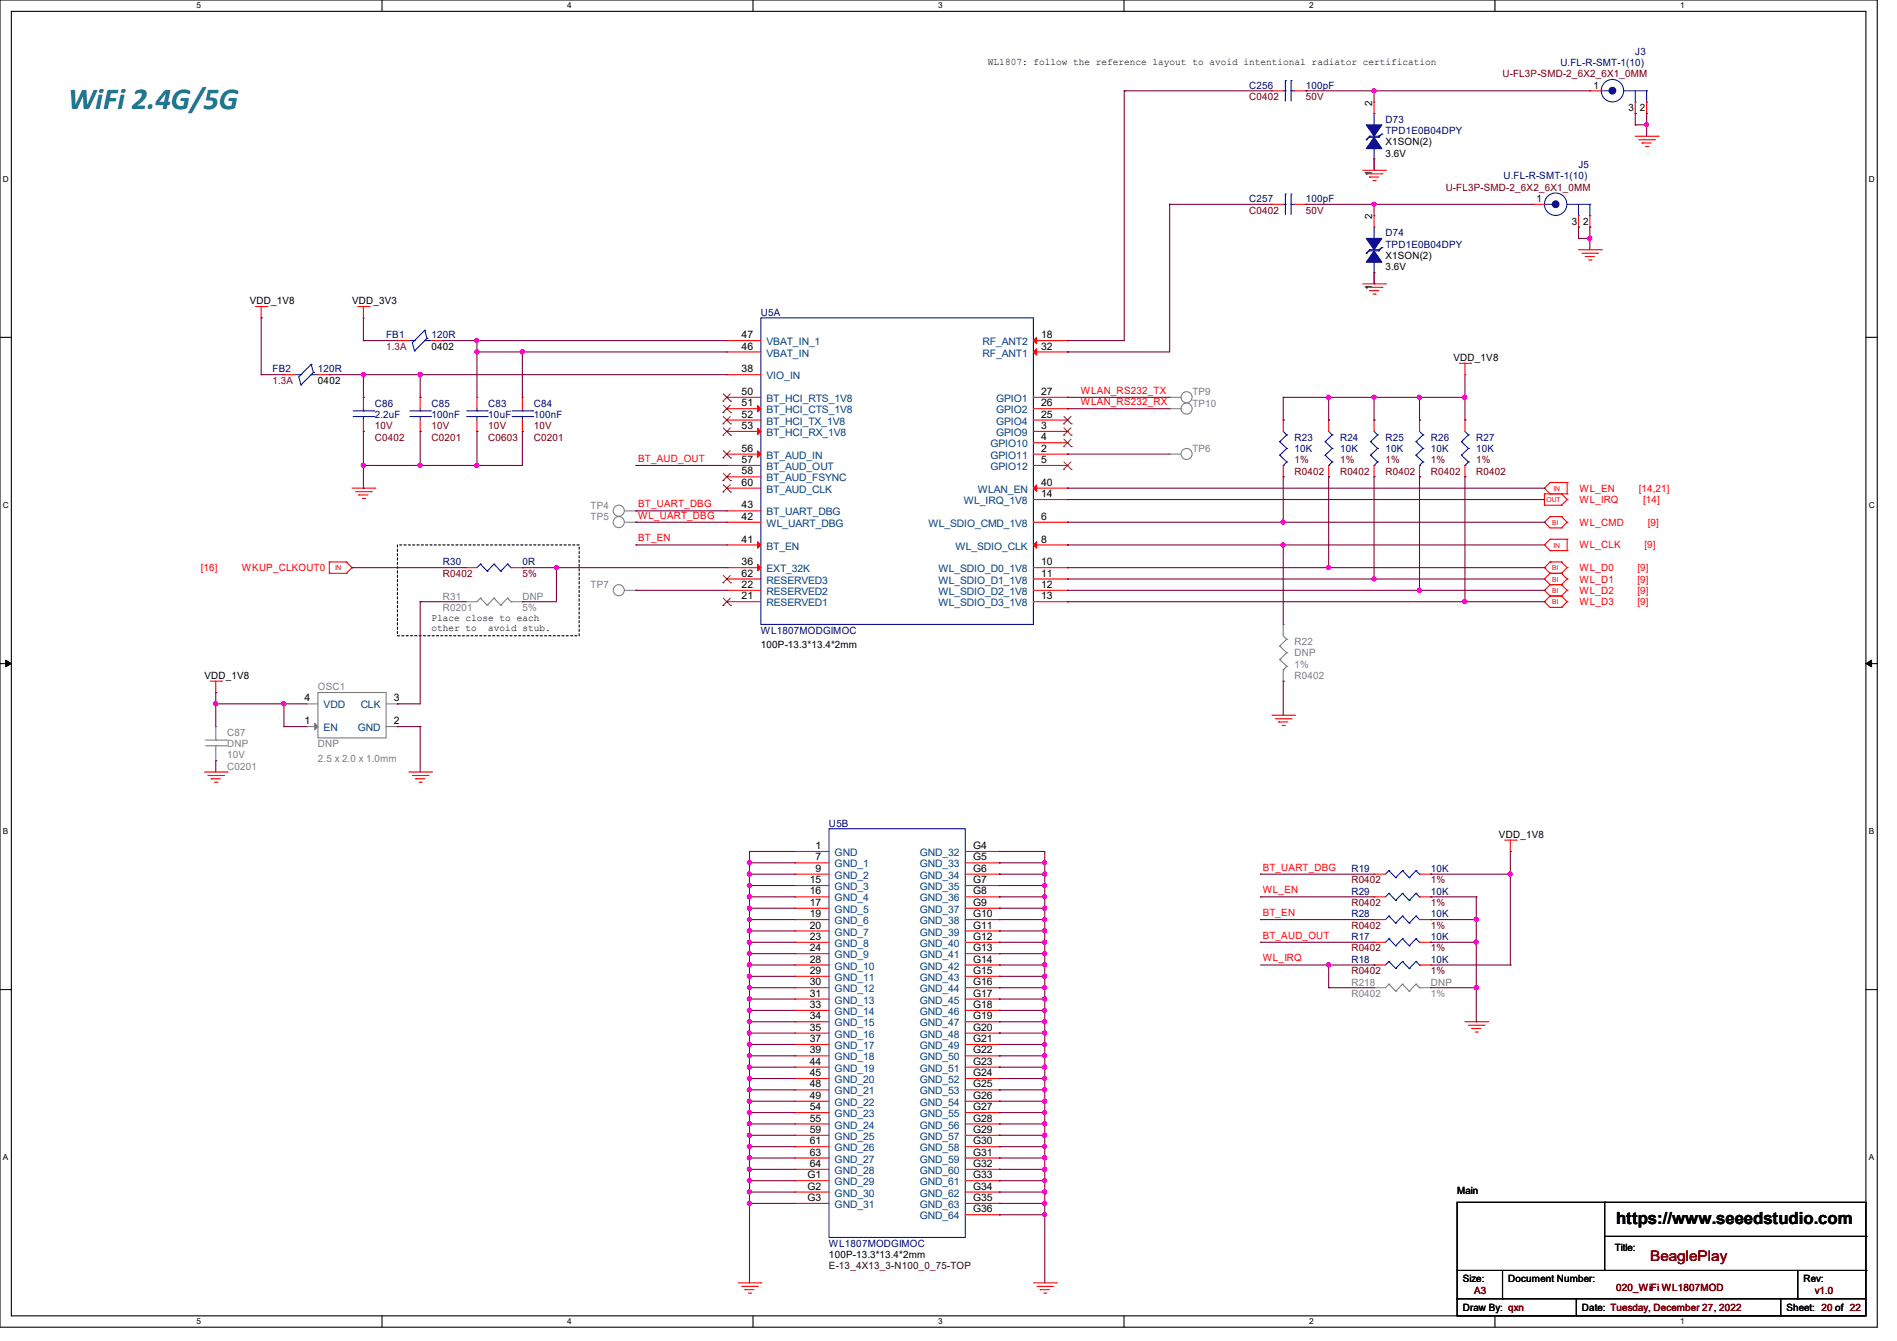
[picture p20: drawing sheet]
<svg xmlns="http://www.w3.org/2000/svg" width="297mm" height="210mm" viewBox="0 0 297 210" stroke-linecap="round" stroke-linejoin="round" font-family="sans-serif">
<defs><g id="words">
<text font-size="4.8" fill="#008080" x="10.7" y="17">WiFi 2.4G/5G</text>
<text font-size="2.6" x="253" y="191.8">https://www.seeedstudio.com</text>
<text font-size="2.3" fill="#800000" x="258.4" y="197.5">BeaglePlay</text>
<g font-size="1.6">
<text x="154.7" y="10.1">WL1807: follow the reference layout to avoid intentional radiator certification</text>
<text x="214.8" y="16.6" transform="rotate(-90 214.8 16.6)">2</text>
<text x="249.5" y="13.9">1</text>
<text x="255" y="17.4">3</text>
<text x="256.8" y="17.4">2</text>
<text x="216.9" y="22.8">X1SON(2)</text>
<text x="214.8" y="27.6" transform="rotate(-90 214.8 27.6)">1</text>
<text x="216.9" y="24.6">3.6V</text>
<text x="214.8" y="34.3" transform="rotate(-90 214.8 34.3)">2</text>
<text x="240.6" y="31.7">1</text>
<text x="246.1" y="35.2">3</text>
<text x="247.9" y="35.2">2</text>
<text x="216.9" y="40.6">X1SON(2)</text>
<text x="39.1" y="47.7">VDD_1V8</text>
<text x="55.1" y="47.7">VDD_3V3</text>
<text x="214.8" y="45.3" transform="rotate(-90 214.8 45.3)">1</text>
<text x="216.9" y="42.3">3.6V</text>
<text x="116.1" y="53">47</text>
<text x="163" y="53">18</text>
<text x="67.6" y="54.8">0402</text>
<text x="116.1" y="58.3">38</text>
<text x="116.1" y="54.7">46</text>
<text x="163" y="54.7">32</text>
<text x="227.6" y="56.6">VDD_1V8</text>
<text x="49.8" y="60.1">0402</text>
<text x="116.1" y="61.8">50</text>
<text x="116.1" y="63.6">51</text>
<text x="116.1" y="65.4">52</text>
<text x="163" y="65.4">25</text>
<text x="163" y="63.6">26</text>
<text x="163" y="61.8">27</text>
<text x="116.1" y="67.2">53</text>
<text x="116.1" y="70.7">56</text>
<text x="163" y="70.7">2</text>
<text x="163" y="67.2">3</text>
<text x="163" y="69">4</text>
<text x="116.1" y="72.5">57</text>
<text x="116.1" y="74.3">58</text>
<text x="116.1" y="76.1">60</text>
<text x="163" y="72.5">5</text>
<text x="163" y="77.9">14</text>
<text x="163" y="76.1">40</text>
<text x="116.1" y="81.4">42</text>
<text x="116.1" y="79.6">43</text>
<text x="163" y="81.4">6</text>
<text x="116.1" y="88.5">36</text>
<text x="116.1" y="85">41</text>
<text x="163" y="85">8</text>
<text x="163" y="88.5">10</text>
<text x="116.1" y="93.9">21</text>
<text x="116.1" y="92.1">22</text>
<text x="116.1" y="90.3">62</text>
<text x="163" y="90.3">11</text>
<text x="163" y="92.1">12</text>
<text x="163" y="93.9">13</text>
<text x="67.6" y="97.2">Place close to each</text>
<text x="67.6" y="98.8">other to</text>
<text x="76.5" y="98.8">avoid stub.</text>
<text x="119.1" y="101.6">100P-13.3*13.4*2mm</text>
<text x="32" y="106.3">VDD_1V8</text>
<text x="47.7" y="109.9">4</text>
<text x="47.7" y="113.4">1</text>
<text x="61.7" y="113.4">2</text>
<text x="61.7" y="109.9">3</text>
<text x="234.7" y="131.2">VDD_1V8</text>
<text x="127.7" y="133">1</text>
<text x="127.7" y="134.7">7</text>
<text x="127.7" y="136.5">9</text>
<text x="152.4" y="133">G4</text>
<text x="152.4" y="134.7">G5</text>
<text x="152.4" y="136.5">G6</text>
<text x="126.8" y="138.3">15</text>
<text x="126.8" y="140.1">16</text>
<text x="126.8" y="141.9">17</text>
<text x="126.8" y="143.6">19</text>
<text x="152.4" y="138.3">G7</text>
<text x="152.4" y="140.1">G8</text>
<text x="152.4" y="141.9">G9</text>
<text x="152.4" y="143.6">G10</text>
<text x="126.8" y="145.4">20</text>
<text x="126.8" y="147.2">23</text>
<text x="126.8" y="149">24</text>
<text x="152.4" y="145.4">G11</text>
<text x="152.4" y="147.2">G12</text>
<text x="152.4" y="149">G13</text>
<text x="126.8" y="150.8">28</text>
<text x="126.8" y="152.5">29</text>
<text x="126.8" y="154.3">30</text>
<text x="152.4" y="150.8">G14</text>
<text x="152.4" y="152.5">G15</text>
<text x="152.4" y="154.3">G16</text>
<text x="126.8" y="156.1">31</text>
<text x="126.8" y="157.9">33</text>
<text x="126.8" y="159.6">34</text>
<text x="126.8" y="161.4">35</text>
<text x="152.4" y="156.1">G17</text>
<text x="152.4" y="157.9">G18</text>
<text x="152.4" y="159.6">G19</text>
<text x="152.4" y="161.4">G20</text>
<text x="126.8" y="163.2">37</text>
<text x="126.8" y="165">39</text>
<text x="126.8" y="166.8">44</text>
<text x="152.4" y="163.2">G21</text>
<text x="152.4" y="165">G22</text>
<text x="152.4" y="166.8">G23</text>
<text x="126.8" y="168.5">45</text>
<text x="126.8" y="170.3">48</text>
<text x="126.8" y="172.1">49</text>
<text x="126.8" y="173.9">54</text>
<text x="152.4" y="168.5">G24</text>
<text x="152.4" y="170.3">G25</text>
<text x="152.4" y="172.1">G26</text>
<text x="152.4" y="173.9">G27</text>
<text x="126.8" y="175.6">55</text>
<text x="126.8" y="177.4">59</text>
<text x="126.8" y="179.2">61</text>
<text x="152.4" y="175.6">G28</text>
<text x="152.4" y="177.4">G29</text>
<text x="152.4" y="179.2">G30</text>
<text x="126.4" y="184.5">G1</text>
<text x="126.8" y="181">63</text>
<text x="126.8" y="182.8">64</text>
<text x="152.4" y="181">G31</text>
<text x="152.4" y="182.8">G32</text>
<text x="152.4" y="184.5">G33</text>
<text x="126.4" y="186.3">G2</text>
<text x="126.4" y="188.1">G3</text>
<text x="152.4" y="186.3">G34</text>
<text x="152.4" y="188.1">G35</text>
<text x="152.4" y="189.9">G36</text>
<text x="228.1" y="187.1">Main</text>
<text x="129.8" y="197">100P-13.3*13.4*2mm</text>
<text x="252.8" y="196">Title:</text>
<text x="229" y="200.7">Size:</text>
<text x="236.1" y="200.7">Document Number:</text>
<text x="282.4" y="200.7">Rev:</text>
<text x="229" y="205.4">Draw By: qxn</text>
<text x="247.7" y="205.4">Date: Tuesday, December 27, 2022</text>
<text x="279.7" y="205.4">Sheet: 20 of 22</text>
</g>
<g font-size="1.6" fill="#000080">
<text x="244.3" y="10.3">U.FL-R-SMT-1(10)</text>
<text x="256" y="8.6">J3</text>
<text x="195.6" y="13.9">C256</text>
<text x="204.5" y="13.9">100pF</text>
<text x="216.9" y="19.2">D73</text>
<text x="216.9" y="21">TPD1E0B04DPY</text>
<text x="235.4" y="28.1">U.FL-R-SMT-1(10)</text>
<text x="247.1" y="26.3">J5</text>
<text x="195.6" y="31.7">C257</text>
<text x="204.5" y="31.7">100pF</text>
<text x="216.9" y="37">D74</text>
<text x="216.9" y="38.8">TPD1E0B04DPY</text>
<text x="60.5" y="53">FB1</text>
<text x="67.6" y="53">120R</text>
<text x="119.1" y="49.4">U5A</text>
<text x="42.7" y="58.3">FB2</text>
<text x="49.8" y="58.3">120R</text>
<text x="58.7" y="63.7">C86</text>
<text x="58.7" y="65.4">2.2uF</text>
<text x="67.6" y="63.7">C85</text>
<text x="67.6" y="65.4">100nF</text>
<text x="76.5" y="63.7">C83</text>
<text x="76.5" y="65.4">10uF</text>
<text x="83.6" y="63.7">C84</text>
<text x="83.6" y="65.4">100nF</text>
<text x="202.7" y="69">R23</text>
<text x="202.7" y="70.8">10K</text>
<text x="209.8" y="69">R24</text>
<text x="209.8" y="70.8">10K</text>
<text x="216.9" y="69">R25</text>
<text x="216.9" y="70.8">10K</text>
<text x="224" y="69">R26</text>
<text x="224" y="70.8">10K</text>
<text x="231.1" y="69">R27</text>
<text x="231.1" y="70.8">10K</text>
<text x="69.3" y="88.6">R30</text>
<text x="81.8" y="88.6">0R</text>
<text x="119.1" y="99.2">WL1807MODGIMOC</text>
<text x="129.8" y="129.5">U5B</text>
<text x="211.6" y="136.6">R19</text>
<text x="224" y="136.6">10K</text>
<text x="211.6" y="143.7">R28</text>
<text x="211.6" y="140.1">R29</text>
<text x="224" y="143.7">10K</text>
<text x="224" y="140.1">10K</text>
<text x="211.6" y="147.2">R17</text>
<text x="224" y="147.2">10K</text>
<text x="211.6" y="150.8">R18</text>
<text x="224" y="150.8">10K</text>
<text x="129.8" y="195.2">WL1807MODGIMOC</text>
</g>
<g font-size="1.6" fill="#800000">
<text x="195.6" y="15.7">C0402</text>
<text x="204.5" y="15.7">50V</text>
<text x="235.2" y="12.1">U-FL3P-SMD-2_6X2_6X1_0MM</text>
<text x="226.4" y="29.9">U-FL3P-SMD-2_6X2_6X1_0MM</text>
<text x="195.6" y="33.4">C0402</text>
<text x="204.5" y="33.4">50V</text>
<text x="58.7" y="69">C0402</text>
<text x="58.7" y="67.2">10V</text>
<text x="67.6" y="69">C0201</text>
<text x="67.6" y="67.2">10V</text>
<text x="76.5" y="69">C0603</text>
<text x="76.5" y="67.2">10V</text>
<text x="83.6" y="69">C0201</text>
<text x="83.6" y="67.2">10V</text>
<text x="202.7" y="72.6">1%</text>
<text x="202.7" y="74.3">R0402</text>
<text x="209.8" y="72.6">1%</text>
<text x="209.8" y="74.3">R0402</text>
<text x="216.9" y="72.6">1%</text>
<text x="216.9" y="74.3">R0402</text>
<text x="224" y="72.6">1%</text>
<text x="224" y="74.3">R0402</text>
<text x="231.1" y="72.6">1%</text>
<text x="231.1" y="74.3">R0402</text>
<text x="69.3" y="90.3">R0402</text>
<text x="81.8" y="90.3">5%</text>
<text x="211.6" y="138.3">R0402</text>
<text x="211.6" y="141.9">R0402</text>
<text x="224" y="138.3">1%</text>
<text x="224" y="141.9">1%</text>
<text x="211.6" y="149">R0402</text>
<text x="211.6" y="145.5">R0402</text>
<text x="224" y="149">1%</text>
<text x="224" y="145.5">1%</text>
<text x="211.6" y="152.6">R0402</text>
<text x="224" y="152.6">1%</text>
<text x="230.8" y="202.7">A3</text>
<text x="253" y="202.2">020_WiFi WL1807MOD</text>
<text x="284.1" y="202.7">v1.0</text>
</g>
<g font-size="1.6" fill="#800040">
<text x="60.5" y="54.8">1.3A</text>
<text x="42.7" y="60.1">1.3A</text>
</g>
<g font-size="1.6" fill="#004080">
<text x="120" y="59.4">VIO_IN</text>
<text x="120" y="55.8">VBAT_IN</text>
<text x="120" y="54.1">VBAT_IN_1</text>
<text x="153.8" y="54.1">RF_ANT2</text>
<text x="153.8" y="55.8">RF_ANT1</text>
<text x="120" y="63">BT_HCI_RTS_1V8</text>
<text x="120" y="64.7">BT_HCI_CTS_1V8</text>
<text x="156" y="64.7">GPIO2</text>
<text x="156" y="63">GPIO1</text>
<text x="120" y="66.5">BT_HCI_TX_1V8</text>
<text x="120" y="68.3">BT_HCI_RX_1V8</text>
<text x="120" y="71.8">BT_AUD_IN</text>
<text x="155.1" y="71.8">GPIO11</text>
<text x="155.1" y="70.1">GPIO10</text>
<text x="156" y="68.3">GPIO9</text>
<text x="156" y="66.5">GPIO4</text>
<text x="120" y="73.6">BT_AUD_OUT</text>
<text x="120" y="75.4">BT_AUD_FSYNC</text>
<text x="120" y="77.2">BT_AUD_CLK</text>
<text x="153.1" y="77.2">WLAN_EN</text>
<text x="155.1" y="73.6">GPIO12</text>
<text x="120" y="82.5">WL_UART_DBG</text>
<text x="120" y="80.7">BT_UART_DBG</text>
<text x="145.4" y="82.5">WL_SDIO_CMD_1V8</text>
<text x="150.9" y="79">WL_IRQ_1V8</text>
<text x="120" y="89.6">EXT_32K</text>
<text x="120" y="86.1">BT_EN</text>
<text x="146.9" y="89.6">WL_SDIO_D0_1V8</text>
<text x="149.6" y="86.1">WL_SDIO_CLK</text>
<text x="120" y="95">RESERVED1</text>
<text x="120" y="93.2">RESERVED2</text>
<text x="120" y="91.4">RESERVED3</text>
<text x="146.9" y="91.4">WL_SDIO_D1_1V8</text>
<text x="146.9" y="93.2">WL_SDIO_D2_1V8</text>
<text x="146.9" y="95">WL_SDIO_D3_1V8</text>
<text x="50.7" y="111">VDD</text>
<text x="56.5" y="111">CLK</text>
<text x="50.7" y="114.5">EN</text>
<text x="56" y="114.5">GND</text>
<text x="130.7" y="134.1">GND</text>
<text x="130.7" y="135.8">GND_1</text>
<text x="130.7" y="137.6">GND_2</text>
<text x="144" y="134.1">GND_32</text>
<text x="144" y="135.8">GND_33</text>
<text x="144" y="137.6">GND_34</text>
<text x="130.7" y="139.4">GND_3</text>
<text x="130.7" y="141.2">GND_4</text>
<text x="130.7" y="143">GND_5</text>
<text x="144" y="139.4">GND_35</text>
<text x="144" y="141.2">GND_36</text>
<text x="144" y="143">GND_37</text>
<text x="130.7" y="144.7">GND_6</text>
<text x="130.7" y="146.5">GND_7</text>
<text x="130.7" y="148.3">GND_8</text>
<text x="144" y="144.7">GND_38</text>
<text x="144" y="146.5">GND_39</text>
<text x="144" y="148.3">GND_40</text>
<text x="130.7" y="150.1">GND_9</text>
<text x="130.7" y="151.9">GND_10</text>
<text x="130.7" y="153.6">GND_11</text>
<text x="130.7" y="155.4">GND_12</text>
<text x="144" y="150.1">GND_41</text>
<text x="144" y="151.9">GND_42</text>
<text x="144" y="153.6">GND_43</text>
<text x="144" y="155.4">GND_44</text>
<text x="130.7" y="157.2">GND_13</text>
<text x="130.7" y="159">GND_14</text>
<text x="130.7" y="160.7">GND_15</text>
<text x="144" y="157.2">GND_45</text>
<text x="144" y="159">GND_46</text>
<text x="144" y="160.7">GND_47</text>
<text x="130.7" y="162.5">GND_16</text>
<text x="130.7" y="164.3">GND_17</text>
<text x="130.7" y="166.1">GND_18</text>
<text x="130.7" y="167.9">GND_19</text>
<text x="144" y="162.5">GND_48</text>
<text x="144" y="164.3">GND_49</text>
<text x="144" y="166.1">GND_50</text>
<text x="144" y="167.9">GND_51</text>
<text x="130.7" y="169.6">GND_20</text>
<text x="130.7" y="171.4">GND_21</text>
<text x="130.7" y="173.2">GND_22</text>
<text x="144" y="169.6">GND_52</text>
<text x="144" y="171.4">GND_53</text>
<text x="144" y="173.2">GND_54</text>
<text x="130.7" y="175">GND_23</text>
<text x="130.7" y="176.7">GND_24</text>
<text x="130.7" y="178.5">GND_25</text>
<text x="144" y="175">GND_55</text>
<text x="144" y="176.7">GND_56</text>
<text x="144" y="178.5">GND_57</text>
<text x="130.7" y="180.3">GND_26</text>
<text x="130.7" y="182.1">GND_27</text>
<text x="130.7" y="183.9">GND_28</text>
<text x="130.7" y="185.6">GND_29</text>
<text x="144" y="180.3">GND_58</text>
<text x="144" y="182.1">GND_59</text>
<text x="144" y="183.9">GND_60</text>
<text x="144" y="185.6">GND_61</text>
<text x="130.7" y="187.4">GND_30</text>
<text x="130.7" y="189.2">GND_31</text>
<text x="144" y="187.4">GND_62</text>
<text x="144" y="189.2">GND_63</text>
<text x="144" y="191">GND_64</text>
</g>
<g font-size="1.6" fill="#f00">
<text x="169.2" y="61.7">WLAN_RS232_TX</text>
<text x="169.2" y="63.5">WLAN_RS232_RX</text>
<text x="99.9" y="72.3">BT_AUD_OUT</text>
<text x="247.3" y="77">WL_EN</text>
<text x="256.6" y="77">[14,21]</text>
<text x="99.9" y="79.5">BT_UART_DBG</text>
<text x="99.9" y="81.2">WL_UART_DBG</text>
<text x="247.3" y="78.8">WL_IRQ</text>
<text x="247.3" y="82.3">WL_CMD</text>
<text x="257.3" y="78.8">[14]</text>
<text x="258" y="82.3">[9]</text>
<text x="31.5" y="89.4">[16]</text>
<text x="37.9" y="89.4">WKUP_CLKOUT0</text>
<text x="99.9" y="84.8">BT_EN</text>
<text x="247.3" y="85.9">WL_CLK</text>
<text x="247.3" y="89.4">WL_D0</text>
<text x="256.4" y="89.4">[9]</text>
<text x="257.5" y="85.9">[9]</text>
<text x="247.3" y="91.2">WL_D1</text>
<text x="247.3" y="93">WL_D2</text>
<text x="247.3" y="94.8">WL_D3</text>
<text x="256.4" y="91.2">[9]</text>
<text x="256.4" y="93">[9]</text>
<text x="256.4" y="94.8">[9]</text>
<text x="197.7" y="136.4">BT_UART_DBG</text>
<text x="197.7" y="143.5">BT_EN</text>
<text x="197.7" y="139.9">WL_EN</text>
<text x="197.7" y="147">BT_AUD_OUT</text>
<text x="197.7" y="150.6">WL_IRQ</text>
</g>
<g font-size="1.6" fill="#808080">
<text x="186.7" y="61.9">TP9</text>
<text x="186.7" y="63.7">TP10</text>
<text x="186.7" y="70.8">TP6</text>
<text x="92.5" y="81.4">TP5</text>
<text x="92.5" y="79.7">TP4</text>
<text x="69.3" y="93.9">R31</text>
<text x="69.3" y="95.7">R0201</text>
<text x="81.8" y="93.9">DNP</text>
<text x="81.8" y="95.7">5%</text>
<text x="92.5" y="92.1">TP7</text>
<text x="202.7" y="101">R22</text>
<text x="202.7" y="102.8">DNP</text>
<text x="202.7" y="104.6">1%</text>
<text x="202.7" y="106.3">R0402</text>
<text x="49.8" y="108.1">OSC1</text>
<text x="35.6" y="115.2">C87</text>
<text x="35.6" y="117">DNP</text>
<text x="35.6" y="118.8">10V</text>
<text x="49.8" y="117">DNP</text>
<text x="49.8" y="119.3">2.5 x 2.0 x 1.0mm</text>
<text x="35.6" y="120.6">C0201</text>
<text x="211.6" y="154.3">R218</text>
<text x="224" y="154.3">DNP</text>
<text x="211.6" y="156.1">R0402</text>
<text x="224" y="156.1">1%</text>
</g>
<text font-size="1.6" fill="#400000" x="129.8" y="198.8">E-13_4X13_3-N100_0_75-TOP</text>
<g font-size="1.3">
<text x="30.8" y="1.3">5</text>
<text x="88.8" y="1.3">4</text>
<text x="146.9" y="1.3">3</text>
<text x="205" y="1.3">2</text>
<text x="263.1" y="1.3">1</text>
<text x=".5" y="28.4">D</text>
<text x="292.6" y="28.4">D</text>
<text x=".5" y="79.5">C</text>
<text x="292.6" y="79.5">C</text>
<text x=".5" y="130.6">B</text>
<text x="292.6" y="130.6">B</text>
<text x=".5" y="181.7">A</text>
<text x="292.6" y="181.7">A</text>
<text x="30.8" y="207.4">5</text>
<text x="88.8" y="207.4">4</text>
<text x="146.9" y="207.4">3</text>
<text x="205" y="207.4">2</text>
<text x="263.1" y="207.4">1</text>
</g>
<g font-size="1.1" fill="#f00">
<text x="243.2" y="76.9">IN</text>
<text x="242.1" y="78.7">OUT</text>
<text x="243" y="82.2">BI</text>
<text x="52.5" y="89.3">IN</text>
<text x="243" y="89.3">BI</text>
<text x="243.2" y="85.8">IN</text>
<text x="243" y="91.1">BI</text>
<text x="243" y="92.9">BI</text>
<text x="243" y="94.7">BI</text>
</g>
</g></defs>
<path d="M0 0h293.9v207.9h-293.9zM1.8 1.8h290.3v204.3h-290.3z" fill="none" stroke="#000" stroke-width=".17"/>
<g fill="#fff">
<path d="M30.8 .2h.7v1.4h-.7z"/>
<path d="M30.8 206.2h.7v1.4h-.7z"/>
</g>
<path d="M59.8 0v1.8M59.8 206.1v1.8" fill="none" stroke="#000" stroke-width=".17"/>
<g fill="#fff">
<path d="M88.8 .2h.7v1.4h-.7z"/>
<path d="M88.8 206.2h.7v1.4h-.7z"/>
</g>
<path d="M117.9 0v1.8M117.9 206.1v1.8" fill="none" stroke="#000" stroke-width=".17"/>
<g fill="#fff">
<path d="M146.9 .2h.7v1.4h-.7z"/>
<path d="M146.9 206.2h.7v1.4h-.7z"/>
</g>
<path d="M176 0v1.8M176 206.1v1.8" fill="none" stroke="#000" stroke-width=".17"/>
<g fill="#fff">
<path d="M205 .2h.7v1.4h-.7z"/>
<path d="M205 206.2h.7v1.4h-.7z"/>
</g>
<path d="M234.1 0v1.8M234.1 206.1v1.8" fill="none" stroke="#000" stroke-width=".17"/>
<g fill="#fff">
<path d="M263.1 .2h.6v1.4h-.6z"/>
<path d="M263.1 206.2h.6v1.4h-.6z"/>
<path d="M.5 27.3h.9v1.4h-.9z"/>
<path d="M292.6 27.3h.9v1.4h-.9z"/>
<path d="M.5 78.4h.9v1.4h-.9z"/>
<path d="M292.6 78.4h.9v1.4h-.9z"/>
</g>
<path d="M0 52.8h1.8M292.1 52.8h1.8" fill="none" stroke="#000" stroke-width=".17"/>
<g fill="#fff">
<path d="M.5 129.5h.8v1.4h-.8z"/>
<path d="M292.6 129.5h.8v1.4h-.8z"/>
</g>
<path d="M0 103.9h1.8M292.1 103.9h1.8" fill="none" stroke="#000" stroke-width=".17"/>
<path d="M.9 103.4l.9 .5-.9 .5zM292.1 103.9l.9-.5v1z" fill="#000" stroke="#000" stroke-width=".16"/>
<g fill="#fff">
<path d="M.5 180.5h.8v1.4h-.8z"/>
<path d="M292.6 180.5h.8v1.4h-.8z"/>
</g>
<g fill="none" stroke="#000" stroke-width=".17">
<path d="M0 155h1.8M292.1 155h1.8M228.1 188.3h64v17.8h-64zM228.1 199h64M235.2 199v4.4M251.2 188.3h.1M251.2 188.3v10.7M251.2 193.6h40.9M281.5 199v4.4M292.1 199h.1M292.1 193.6h.1M228.1 203.4h.1"/>
<path d="M228.1 203.4h64M235.2 203.4h.1M246.8 206.1h.1M246.8 203.4v2.7M278.8 206.1h.1M278.8 203.4v2.7M281.5 203.4h.1"/>
</g>
<path d="M62.2 85.3h28.5v14.3h-28.5z" fill="none" stroke="#000" stroke-width=".17" stroke-dasharray=".3 .3"/>
<g fill="none" stroke="#f00" stroke-width=".17">
<path d="M213.4 26.7h3.5M213.9 27.2h2.5M214.4 27.7h.1M214.4 27.7h1.5M215 28.3h.3M215.3 28.3h.1M216.4 27.2h.1M216.9 26.7h.1M247.1 39.1h3.6M247.7 39.7h2.4M250.1 39.7h.1M250.7 39.1h.1"/>
<path d="M256 21.3h3.6M256.6 21.9h2.4M257.1 22.4h.1M257.1 22.4h1.4M257.6 22.9h.4M258 22.9h.1M259 21.9h.1M259.6 21.3h.1M40 48h1.8M40.9 49.8h.1M40.9 48v1.8M41.8 48h.1"/>
<path d="M56 48h1.8M56.9 49.8h.1M56.9 48v1.8M57.8 48h.1M213.4 44.4h3.5M213.9 45h2.5M214.4 45.5h.1M214.4 45.5h1.5M215 46.1h.3M215.3 46.1h.1M216.4 45h.1M216.9 44.4h.1"/>
<path d="M228.5 56.9h1.8M229.4 58.7h.1M229.4 56.9v1.8M230.3 56.9h.1M248.2 40.2h.1M248.2 40.2h1.4M248.8 40.7h.3M249.1 40.7h.1M55.1 76.5h3.6M55.7 77h2.4M56.2 77.5h.1M56.2 77.5h1.4"/>
<path d="M56.7 78.1h.4M57.1 78.1h.1M58.1 77h.1M58.7 76.5h.1M241.8 77.3h.1M241.8 79.1h.1M241.8 76.5h.1M241.8 79.1h2.7M241.8 77.3h3.6M241.8 77.3v1.8M241.8 76.5l.9 .8M242.7 75.6h.1"/>
<path d="M242.7 77.3h.1M242.7 75.6l-.9 .9M242.7 75.6h2.7M244.5 77.3h.1M244.5 79.1h.1M244.5 77.3l.9 .9M245.4 78.2h.1M245.4 75.6h.1M245.4 77.3h.1M245.4 78.2l-.9 .9M245.4 75.6v1.7M51.6 88h.1"/>
<path d="M51.6 89.8h.1M51.6 88h2.6M51.6 89.8h2.6M51.6 88v1.8M54.2 88h.1M54.2 89.8h.1M54.2 88l.9 .9M55.1 88.9h.1M55.1 88.9l-.9 .9M241.8 85.3h.1M241.8 81.8h.1M241.8 88.9h.1"/>
<path d="M241.8 90.7h.1M241.8 92.5h.1M241.8 94.2h.1M241.8 85.3l.9 .9M241.8 81.8l.9 .9h1.8M241.8 88.9l.9 .9M241.8 90.7l.9 .9M241.8 92.5l.9 .8M241.8 94.2l.9 .9h1.8M242.7 84.5h.1M242.7 86.2h.1M242.7 80.9h.1"/>
<path d="M242.7 88h.1M242.7 89.8h.1M242.7 91.6h.1M242.7 93.3h.1M242.7 80.9l-.9 .9M242.7 84.5l-.9 .8M242.7 86.2h2.7M242.7 84.5h2.7M242.7 80.9h1.8M242.7 88h1.8M242.7 88l-.9 .9M242.7 91.6l-.9 .9"/>
<path d="M242.7 89.8h1.8M242.7 89.8l-.9 .9M242.7 93.3l-.9 .9M242.7 91.6h1.8M242.7 93.3h1.8M244.5 80.9h.1M244.5 82.7h.1M244.5 88h.1M244.5 89.8h.1M244.5 91.6h.1M244.5 93.3h.1M244.5 95.1h.1"/>
<path d="M244.5 88l.9 .9M244.5 80.9l.9 .9M244.5 91.6l.9 .9M244.5 89.8l.9 .9M244.5 93.3l.9 .9M245.4 84.5h.1M245.4 86.2h.1M245.4 81.8h.1M245.4 88.9h.1M245.4 90.7h.1M245.4 92.5h.1M245.4 94.2h.1"/>
<path d="M245.4 81.8l-.9 .9M245.4 84.5v1.7M245.4 88.9l-.9 .9M245.4 90.7l-.9 .9M245.4 92.5l-.9 .8M245.4 94.2l-.9 .9M32.9 106.7h1.8M33.8 108.5h.1M33.8 106.7v1.8M34.7 106.7h.1M199.1 112h3.6M199.7 112.6h2.4"/>
<path d="M200.2 113.1h.1M200.2 113.1h1.4M200.7 113.6h.4M201.1 113.6h.1M202.1 112.6h.1M202.7 112h.1M32 120.9h3.6M32.6 121.5h2.4M33.1 122h.1M33.1 122h1.4M33.6 122.5h.4M34 122.5h.1"/>
<path d="M35 121.5h.1M35.6 120.9h.1M64 120.9h3.6M64.6 121.5h2.4M65.1 122h.1M65.1 122h1.4M65.6 122.5h.4M66 122.5h.1M67 121.5h.1M67.6 120.9h.1M235.6 131.6h1.8M236.5 133.3h.1"/>
<path d="M236.5 131.6v1.7M237.4 131.6h.1M229.4 160h3.5M229.9 160.6h2.5M230.4 161.1h.1M230.4 161.1h1.5M231 161.6h.3M231.3 161.6h.1M232.4 160.6h.1M232.9 160h.1M115.6 200.9h3.5M116.1 201.5h2.5"/>
<path d="M116.6 202h.1M116.6 202h1.5M117.2 202.5h.3M117.5 202.5h.1M118.6 201.5h.1M119.1 200.9h.1M161.8 200.9h3.6M162.3 201.5h2.5M162.9 202h.1M162.9 202h1.4M163.4 202.5h.3M163.7 202.5h.1"/>
<path d="M164.8 201.5h.1M165.4 200.9h.1"/>
</g>
<g fill="none" stroke="#808080" stroke-width=".17">
<path d="M97.8 92.5h1.8M97.8 81.8h1.8M99.6 92.5h.1M99.6 81.8h.1M48 110.2h.1M48 110.2h1.8M49.8 108.5h10.7v7.1h-10.7z"/>
<circle cx="96.9" cy="92.4" r=".87"/>
<circle cx="96.9" cy="81.8" r=".87"/>
</g>
<path d="M49.3 113.3l.5 .5-.5 .5z" fill="#f00" stroke="#808080" stroke-width=".17"/>
<g fill="none" stroke="#808080" stroke-width=".17">
<path d="M183.1 62.2h.1M183.1 71.1h.1M183.1 64h.1M183.1 62.2h1.8M183.1 71.1h1.8M183.1 64h1.8M72.9 94.2h.1M75.2 93.7h.1M75.2 93.7l-.5 .5h-1.8M75.2 93.7l1.1 1.1M76.3 94.8h.1M77.3 93.7h.1"/>
<path d="M77.3 93.7l-1 1.1M77.3 93.7l1.1 1.1M78.4 94.8h.1M79.5 93.7h.1M79.5 93.7l-1.1 1.1M79.5 93.7l.5 .5M80 94.2h.1M80 94.2h1.8M81.8 94.2h.1M97.8 80h1.8M99.6 80h.1M200.9 97.8h.1"/>
<path d="M200.9 97.8v1.8l.6 .5M32.2 115.9h3.2M32.2 116.8h3.2M33.8 116.8h.1M33.8 115.9h.1M33.8 113.8h.1M33.8 119.1h.1M33.8 113.8v2.1M33.8 116.8v2.3M35.4 115.9h.1M35.4 116.8h.1M48 113.8h.1"/>
<path d="M48 113.8h1.8M60.5 113.8h1.7M60.5 110.2h1.7M62.2 113.8h.1M62.2 110.2h.1M200.4 101.2h.1M200.4 103.3h.1M200.4 101.2l1.1 1M200.4 103.3l1.1 1.1M200.9 104.9h.1M200.9 106.7h.1M200.9 104.9v1.8"/>
<path d="M201.5 100.1h.1M201.5 102.2h.1M201.5 104.4h.1M201.5 100.1l-1.1 1.1M201.5 102.2l-1.1 1.1M201.5 104.4l-.6 .5M215.1 154.7h.1M217.5 154.1h.1M217.5 154.1l-.6 .6h-1.8M217.5 154.1l1 1.1M218.5 155.2h.1M219.6 154.1h.1"/>
<path d="M219.6 154.1l-1.1 1.1M219.6 154.1l1 1.1M220.6 155.2h.1M221.7 154.1h.1M221.7 154.1l-1.1 1.1M221.7 154.1l.5 .6M222.2 154.7h.1M222.2 154.7h1.8M224 154.7h.1"/>
<circle cx="96.9" cy="80" r=".87"/>
<circle cx="185.8" cy="62.2" r=".87"/>
<circle cx="185.8" cy="64" r=".87"/>
<circle cx="185.8" cy="71.1" r=".87"/>
</g>
<g fill="none" stroke="#00f" stroke-width=".17">
<path d="M200.9 14.2h.4M201.3 12.6h.1M201.3 14.2h.1M201.3 12.6v3.2M202.1 14.2h.1M202.1 12.6h.1M202.1 14.2h.6M202.1 12.6v3.2M215.1 17.8h.1M215.1 17.8v1.8M250.7 14.2h1.2M251.9 14.2h.1"/>
<path d="M254.3 14.2h3.5M256 16h.1M256 14.2v1.8M257.8 14.2h.1M257.8 16h.1M257.8 14.2v1.8M200.9 32h.4M201.3 30.4h.1M201.3 32h.1M201.3 30.4v3.2M202.1 32h.1M202.1 30.4h.1"/>
<path d="M202.1 32h.6M202.1 30.4v3.2M213.9 39.7h.1M213.9 21.9h.1M214.4 39.1h.1M214.4 21.3h.1M214.4 39.1h1.5M214.4 39.1l-.5 .6M214.4 21.3h1.5M214.4 21.3l-.5 .6M215.1 35.6h.1M215.1 23.3h.1"/>
<path d="M215.1 23.3v1.6M215.1 35.6v1.7M215.9 39.1h.1M215.9 39.3h.1M215.9 21.3h.1M215.9 21.5h.1M215.9 39.3h-1.5l-.5 .4M215.9 21.5h-1.5l-.5 .4M216.4 38.8h.1M216.4 21h.1M216.4 38.8l-.5 .3M216.4 38.8l-.5 .5"/>
<path d="M216.4 21l-.5 .3M216.4 21l-.5 .5M241.8 32h1.2M243 32h.1M245.4 32h3.5M247.1 33.8h.1M247.1 32v1.8M248.9 32h.1M248.9 33.8h.1M248.9 32v1.8M46.2 58.7h.9M47.1 58.7h.1"/>
<path d="M48.7 57.1h.1M48.7 58.7h.1M48.7 57.1l-1.9 1.9 .3 1.3M48.7 58.7h1.1M48.7 57.1l.4 1.2M49.1 58.3h.1M49.1 58.3l-2 2M64 53.3h.9M64.9 54.9h.1M64.9 53.3h.1M66.5 51.7h.1M66.5 53.3h.1"/>
<path d="M66.5 51.7l-1.9 2 .3 1.2M66.5 53.3h1.1M66.5 51.7l.3 1.3M66.8 53h.1M66.8 53l-1.9 1.9M119.1 49.8h42.7v48h-42.7zM215.1 41.1h.1M215.1 41.1v1.6M47.1 60.3h.1M55.3 64.3h3.2M55.3 65.2h3.2M56.9 65.2h.1"/>
<path d="M56.9 64.3h.1M56.9 64v.3M56.9 65.2v.6M58.5 64.3h.1M58.5 65.2h.1M64.2 64.3h3.2M64.2 65.2h3.2M65.8 65.2h.1M65.8 64.3h.1M65.8 64v.3M65.8 65.2v.6M67.4 64.3h.1"/>
<path d="M67.4 65.2h.1M73.1 64.3h3.2M73.1 65.2h3.2M74.7 65.2h.1M74.7 64.3h.1M74.7 64v.3M74.7 65.2v.6M76.3 64.3h.1M76.3 65.2h.1M80.2 64.3h3.2M80.2 65.2h3.2M81.8 65.2h.1"/>
<path d="M81.8 64.3h.1M81.8 64v.3M81.8 65.2v.6M83.4 64.3h.1M83.4 65.2h.1M200.4 69.2h.1M200.4 71.3h.1M200.4 69.2l1.1 1M200.4 71.3l1.1 1M200.9 72.9h.1M200.9 67.6l.6 .5M201.5 68.1h.1"/>
<path d="M201.5 70.2h.1M201.5 72.3h.1M201.5 68.1l-1.1 1.1M201.5 70.2l-1.1 1.1M201.5 72.3l-.6 .6M207.5 69.2h.1M207.5 71.3h.1M207.5 69.2l1.1 1M207.5 71.3l1.1 1M208 72.9h.1M208 67.6l.6 .5M208.6 68.1h.1"/>
<path d="M208.6 70.2h.1M208.6 72.3h.1M208.6 68.1l-1.1 1.1M208.6 70.2l-1.1 1.1M208.6 72.3l-.6 .6M214.6 69.2h.1M214.6 71.3h.1M214.6 69.2l1.1 1M214.6 71.3l1.1 1M215.1 72.9h.1M215.1 67.6l.6 .5M215.7 68.1h.1"/>
<path d="M215.7 70.2h.1M215.7 72.3h.1M215.7 68.1l-1.1 1.1M215.7 70.2l-1.1 1.1M215.7 72.3l-.6 .6M221.7 69.2h.1M221.7 71.3h.1M221.7 69.2l1.1 1M221.7 71.3l1.1 1M222.2 72.9h.1M222.2 67.6l.6 .5M222.8 68.1h.1"/>
<path d="M222.8 70.2h.1M222.8 72.3h.1M222.8 68.1l-1.1 1.1M222.8 70.2l-1.1 1.1M222.8 72.3l-.6 .6M228.8 69.2h.1M228.8 71.3h.1M228.8 69.2l1.1 1M228.8 71.3l1.1 1M229.4 72.9h.1M229.4 67.6l.5 .5M229.9 68.1h.1"/>
<path d="M229.9 70.2h.1M229.9 72.3h.1M229.9 68.1l-1.1 1.1M229.9 70.2l-1.1 1.1M229.9 72.3l-.5 .6M75.2 88.3h.1M75.2 88.3l-.5 .6M75.2 88.3l1.1 1.2M76.3 89.5h.1M77.3 88.3h.1M77.3 88.3l-1 1.2M77.3 88.3l1.1 1.2"/>
<path d="M78.4 89.5h.1M79.5 88.3h.1M79.5 88.3l-1.1 1.2M79.5 88.3l.5 .6M80 88.9h.1M129.8 129.8h21.3v64h-21.3zM217.5 136.4h.1M217.5 139.9h.1M217.5 136.4l-.6 .5M217.5 136.4l1 1.1M217.5 139.9l-.6 .6M217.5 139.9l1 1.1"/>
<path d="M218.5 137.5h.1M219.6 136.4h.1M219.6 139.9h.1M219.6 136.4l-1.1 1.1M219.6 136.4l1 1.1M219.6 139.9l-1.1 1.1M219.6 139.9l1 1.1M220.6 137.5h.1M221.7 136.4h.1M221.7 139.9h.1M221.7 136.4l-1.1 1.1M221.7 136.4l.5 .5"/>
<path d="M221.7 139.9l-1.1 1.1M221.7 139.9l.5 .6M222.2 136.9h.1M217.5 147h.1M217.5 150.6h.1M217.5 143.5h.1M217.5 147l-.6 .6M217.5 147l1 1.1M217.5 150.6l-.6 .5M217.5 150.6l1 1.1M217.5 143.5l-.6 .5M217.5 143.5l1 1.1"/>
<path d="M218.5 148.1h.1M218.5 151.7h.1M218.5 144.6h.1M218.5 141h.1M219.6 147h.1M219.6 150.6h.1M219.6 143.5h.1M219.6 147l-1.1 1.1M219.6 147l1 1.1M219.6 150.6l-1.1 1.1M219.6 150.6l1 1.1M219.6 143.5l-1.1 1.1"/>
<path d="M219.6 143.5l1 1.1M220.6 148.1h.1M220.6 151.7h.1M220.6 144.6h.1M220.6 141h.1M221.7 147h.1M221.7 150.6h.1M221.7 143.5h.1M221.7 147l-1.1 1.1M221.7 147l.5 .6M221.7 150.6l-1.1 1.1M221.7 150.6l.5 .5"/>
<path d="M221.7 143.5l-1.1 1.1M221.7 143.5l.5 .5M222.2 147.6h.1M222.2 151.1h.1M222.2 144h.1M222.2 140.5h.1"/>
<circle cx="252.5" cy="14.2" r="1.76"/>
<circle cx="243.6" cy="32" r="1.76"/>
</g>
<g fill="none" stroke="#f00" stroke-width=".17">
<path d="M199.1 14.2h.1M199.1 14.2h1.8M202.7 14.2h1.8M204.5 14.2h.1M215.1 16h.1M215.1 16v1.8M248.9 14.2h.1M248.9 14.2h1.8M256 17.8h.1M256 16v1.8M257.8 17.8h.1M257.8 16v1.8"/>
<path d="M199.1 32h.1M199.1 32h1.8M202.7 32h1.8M204.5 32h.1M215.1 33.8h.1M215.1 26.7h.1M215.1 24.9v1.8M215.1 33.8v1.8M240 32h.1M240 32h1.8M247.1 35.6h.1M247.1 33.8v1.8"/>
<path d="M248.9 35.6h.1M248.9 33.8v1.8M44.4 58.7h.1M44.4 58.7h1.8M49.8 58.7h1.8M51.6 58.7h.1M62.2 53.3h.1M62.2 53.3h1.8M67.6 53.3h1.7M69.3 53.3h.1M113.8 58.7h.1M113.8 55.1h.1"/>
<path d="M113.8 53.3h.1M113.8 53.3h5.3M113.8 55.1h5.3M113.8 58.7h5.3M161.8 53.3h5.3M161.8 55.1h5.3M167.1 53.3h.1M167.1 55.1h.1M215.1 44.4h.1M215.1 42.7v1.7M56.9 62.2h.1M56.9 67.6h.1"/>
<path d="M56.9 62.2v1.8M56.9 65.8v1.8M65.8 62.2h.1M65.8 67.6h.1M65.8 62.2v1.8M65.8 65.8v1.8M74.7 62.2h.1M74.7 67.6h.1M74.7 62.2v1.8M74.7 65.8v1.8M81.8 62.2h.1M81.8 67.6h.1"/>
<path d="M81.8 62.2v1.8M81.8 65.8v1.8M113.8 62.2h.1M113.8 64h.1M113.8 65.8h.1M113.8 67.6h.1M113.8 71.1h.1M113.8 72.9h.1M113.8 74.7h.1M113.8 76.5h.1M113.8 71.1h5.3M113.8 67.6h5.3"/>
<path d="M113.8 72.9h5.3M113.8 65.8h5.3M113.8 64h5.3M113.8 62.2h5.3M113.8 76.5h5.3M113.8 74.7h5.3M161.8 71.1h5.3M161.8 67.6h5.3M161.8 69.3h5.3M161.8 72.9h5.3M161.8 78.2h5.3M161.8 65.8h5.3"/>
<path d="M161.8 64h5.3M161.8 62.2h5.3M161.8 76.5h5.3M167.1 71.1h.1M167.1 67.6h.1M167.1 69.3h.1M167.1 72.9h.1M167.1 78.2h.1M167.1 65.8h.1M167.1 64h.1M167.1 62.2h.1M167.1 76.5h.1"/>
<path d="M200.9 65.8h.1M200.9 74.7h.1M200.9 65.8v1.8M200.9 72.9v1.8M208 65.8h.1M208 74.7h.1M208 65.8v1.8M208 72.9v1.8M215.1 65.8h.1M215.1 74.7h.1M215.1 65.8v1.8M215.1 72.9v1.8"/>
<path d="M222.2 65.8h.1M222.2 74.7h.1M222.2 65.8v1.8M222.2 72.9v1.8M229.4 65.8h.1M229.4 74.7h.1M229.4 65.8v1.8M229.4 72.9v1.8M72.9 88.9h.1M72.9 88.9h1.8M80 88.9h1.8M81.8 88.9h.1"/>
<path d="M113.8 94.2h.1M113.8 92.5h.1M113.8 88.9h.1M113.8 85.3h.1M113.8 81.8h.1M113.8 80h.1M113.8 90.7h.1M113.8 88.9h5.3M113.8 81.8h5.3M113.8 85.3h5.3M113.8 90.7h5.3M113.8 92.5h5.3"/>
<path d="M113.8 94.2h5.3M113.8 80h5.3M161.8 88.9h5.3M161.8 81.8h5.3M161.8 85.3h5.3M161.8 90.7h5.3M161.8 92.5h5.3M161.8 94.2h5.3M167.1 81.8h.1M167.1 85.3h.1M167.1 88.9h.1M167.1 90.7h.1"/>
<path d="M167.1 92.5h.1M167.1 94.2h.1M124.5 133.3h.1M124.5 135.1h.1M124.5 136.9h.1M124.5 138.7h.1M124.5 133.3h5.3M124.5 135.1h5.3M124.5 136.9h5.3M124.5 138.7h5.3M151.1 133.3h5.4M151.1 135.1h5.4"/>
<path d="M151.1 136.9h5.4M151.1 138.7h5.4M156.5 133.3h.1M156.5 135.1h.1M156.5 136.9h.1M156.5 138.7h.1M215.1 136.9h.1M215.1 136.9h1.8M222.2 136.9h1.8M224 136.9h.1M124.5 140.5h.1M124.5 142.2h.1"/>
<path d="M124.5 144h.1M124.5 145.8h.1M124.5 147.6h.1M124.5 149.4h.1M124.5 151.1h.1M124.5 152.9h.1M124.5 154.7h.1M124.5 156.5h.1M124.5 158.2h.1M124.5 147.6h5.3M124.5 140.5h5.3M124.5 142.2h5.3"/>
<path d="M124.5 144h5.3M124.5 145.8h5.3M124.5 149.4h5.3M124.5 151.1h5.3M124.5 152.9h5.3M124.5 154.7h5.3M124.5 156.5h5.3M124.5 158.2h5.3M151.1 147.6h5.4M151.1 140.5h5.4M151.1 142.2h5.4M151.1 144h5.4"/>
<path d="M151.1 145.8h5.4M151.1 149.4h5.4M151.1 151.1h5.4M151.1 152.9h5.4M151.1 154.7h5.4M151.1 156.5h5.4M151.1 158.2h5.4M156.5 140.5h.1M156.5 142.2h.1M156.5 144h.1M156.5 145.8h.1M156.5 147.6h.1"/>
<path d="M156.5 149.4h.1M156.5 151.1h.1M156.5 152.9h.1M156.5 154.7h.1M156.5 156.5h.1M156.5 158.2h.1M215.1 147.6h.1M215.1 151.1h.1M215.1 144h.1M215.1 140.5h.1M215.1 147.6h1.8M215.1 140.5h1.8"/>
<path d="M215.1 144h1.8M215.1 151.1h1.8M222.2 147.6h1.8M222.2 140.5h1.8M222.2 144h1.8M222.2 151.1h1.8M224 147.6h.1M224 151.1h.1M224 144h.1M224 140.5h.1M124.5 160h.1M124.5 161.8h.1"/>
<path d="M124.5 163.6h.1M124.5 165.4h.1M124.5 167.1h.1M124.5 168.9h.1M124.5 170.7h.1M124.5 172.5h.1M124.5 174.2h.1M124.5 176h.1M124.5 177.8h.1M124.5 179.6h.1M124.5 160h5.3M124.5 161.8h5.3"/>
<path d="M124.5 163.6h5.3M124.5 165.4h5.3M124.5 167.1h5.3M124.5 168.9h5.3M124.5 170.7h5.3M124.5 172.5h5.3M124.5 174.2h5.3M124.5 176h5.3M124.5 177.8h5.3M124.5 179.6h5.3M151.1 160h5.4M151.1 161.8h5.4"/>
<path d="M151.1 163.6h5.4M151.1 165.4h5.4M151.1 167.1h5.4M151.1 168.9h5.4M151.1 170.7h5.4M151.1 172.5h5.4M151.1 174.2h5.4M151.1 176h5.4M151.1 177.8h5.4M151.1 179.6h5.4M156.5 160h.1M156.5 161.8h.1"/>
<path d="M156.5 163.6h.1M156.5 165.4h.1M156.5 167.1h.1M156.5 168.9h.1M156.5 170.7h.1M156.5 172.5h.1M156.5 174.2h.1M156.5 176h.1M156.5 177.8h.1M156.5 179.6h.1M124.5 181.4h.1M124.5 183.1h.1"/>
<path d="M124.5 184.9h.1M124.5 186.7h.1M124.5 188.5h.1M124.5 181.4h5.3M124.5 183.1h5.3M124.5 184.9h5.3M124.5 186.7h5.3M124.5 188.5h5.3M151.1 181.4h5.4M151.1 183.1h5.4M151.1 184.9h5.4M151.1 186.7h5.4"/>
<path d="M151.1 188.5h5.4M151.1 190.2h5.4M156.5 181.4h.1M156.5 183.1h.1M156.5 184.9h.1M156.5 186.7h.1M156.5 188.5h.1M156.5 190.2h.1"/>
</g>
<g fill="#00f" stroke="#00f" stroke-width=".17">
<path d="M215.1 39.3l1.3 1.8h-2.5z" fill-rule="evenodd"/>
<path d="M213.9 37.3h2.5l-1.3 1.8z" fill-rule="evenodd"/>
<path d="M215.1 21.5l1.3 1.8h-2.5z" fill-rule="evenodd"/>
<path d="M213.9 19.6h2.5l-1.3 1.7z" fill-rule="evenodd"/>
<circle cx="243.6" cy="32" r=".53"/>
<circle cx="252.5" cy="14.2" r=".53"/>
</g>
<g fill="none" stroke="#804000" stroke-width=".16">
<path d="M113.2 62.8h.1M113.2 64.6h.1M113.2 66.4h.1M113.2 68.2h.1M113.2 71.7h.1M113.2 75.3h.1M113.2 77h.1M113.2 61.7l1.2 1.1M113.2 63.5l1.2 1.1M113.2 65.2l1.2 1.2M113.2 67l1.2 1.2M113.2 70.6l1.2 1.1"/>
<path d="M113.2 74.1l1.2 1.2M113.2 75.9l1.2 1.1M114.3 61.7l-1.1 1.1M114.3 63.5l-1.1 1.1M114.3 65.2l-1.1 1.2M114.3 67l-1.1 1.2M114.3 70.6l-1.1 1.1M114.3 74.1l-1.1 1.2M114.3 75.9l-1.1 1.1M114.4 62.8h.1M114.4 64.6h.1M114.4 66.4h.1"/>
<path d="M114.4 68.2h.1M114.4 71.7h.1M114.4 75.3h.1M114.4 77h.1M166.5 68.2h.1M166.5 69.9h.1M166.5 73.5h.1M166.5 66.4h.1M166.6 67l1.1 1.2M166.6 68.8l1.1 1.1M166.6 72.3l1.1 1.2M166.6 65.2l1.1 1.2"/>
<path d="M167.7 67l-1.2 1.2M167.7 68.8l-1.2 1.1M167.7 72.3l-1.2 1.2M167.7 65.2l-1.2 1.2M167.7 68.2h.1M167.7 69.9h.1M167.7 73.5h.1M167.7 66.4h.1M113.2 94.8h.1M113.2 91.3h.1M113.2 93.7l1.2 1.1M113.2 90.1l1.2 1.2"/>
<path d="M114.3 93.7l-1.1 1.1M114.3 90.1l-1.1 1.2M114.4 94.8h.1M114.4 91.3h.1"/>
</g>
<g fill="#f00" stroke="#f00" stroke-width=".17">
<path d="M161.8 85.3l.5-.5v1.1z"/>
<path d="M162.3 52.8v1l-.5-.5z"/>
<path d="M162.3 54.6v1l-.5-.5z"/>
<path d="M118.6 88.4l.5 .5-.5 .5z"/>
<path d="M161.8 76.5l.5-.6v1.1z"/>
<path d="M118.6 84.8l.5 .5-.5 .6z"/>
<path d="M118.6 63.5l.5 .5-.5 .5z"/>
<path d="M118.6 67.1l.5 .5-.5 .5z"/>
<path d="M118.6 70.6l.5 .5-.5 .5z"/>
</g>
<g fill="none" stroke="#800040" stroke-width=".17">
<path d="M176 14.2h.1M176 14.2v39.1h-8.9M176 14.2h23.1M204.5 14.2h.1M204.5 14.2h44.4M215.1 14.2h.1M215.1 14.2v1.8M256 17.8h.1M256 19.6h.1M256 17.8v1.8M256 19.6h1.8M257.8 17.8h.1"/>
<path d="M257.8 19.6h.1M257.8 17.8v3.5M183.1 32h.1M183.1 32v23.1h-16M183.1 32h16M204.5 32h.1M204.5 32h35.5M215.1 24.9h.1M215.1 32h.1M215.1 24.9v1.8M215.1 32v1.8M247.1 35.6h.1"/>
<path d="M247.1 37.3h.1M247.1 35.6v1.7M247.1 37.3h1.8M248.9 35.6h.1M248.9 37.3h.1M248.9 35.6v3.5M40.9 58.7h.1M40.9 49.8h.1M40.9 58.7h3.5M40.9 49.8v8.9M51.6 58.7h.1M51.6 58.7h62.2"/>
<path d="M56.9 53.3h.1M56.9 58.7h.1M56.9 53.3h5.3M56.9 49.8v3.5M56.9 58.7v3.5M65.8 58.7h.1M65.8 58.7v3.5M69.3 53.3h.1M69.3 53.3h44.5M74.7 55.1h.1M74.7 53.3h.1M74.7 55.1h39.1"/>
<path d="M74.7 53.3v8.9M81.8 55.1h.1M81.8 55.1v7.1M167.1 53.3h.1M167.1 55.1h.1M215.1 42.7h.1M215.1 42.7v1.7M229.4 58.7v7.1M56.9 62.2h.1M56.9 67.6h.1M56.9 72.9h.1M56.9 76.5h.1"/>
<path d="M56.9 67.6v8.9M65.8 62.2h.1M65.8 67.6h.1M65.8 72.9h.1M65.8 67.6v5.3M74.7 67.6h.1M74.7 72.9h.1M74.7 67.6v5.3M81.8 67.6h.1M81.8 67.6v5.3h-24.9M99.6 72.9h.1M99.6 72.9h14.2"/>
<path d="M167.1 76.5h.1M167.1 78.2h.1M167.1 62.2h.1M167.1 64h.1M167.1 71.1h.1M167.1 76.5h74.7M167.1 78.2h74.7M167.1 62.2h16M167.1 64h16M167.1 71.1h16M200.9 74.7h.1M200.9 65.8h.1"/>
<path d="M200.9 62.2h.1M200.9 62.2h28.5M200.9 62.2v3.6M200.9 74.7v7.1M208 74.7h.1M208 65.8h.1M208 62.2h.1M208 62.2v3.6M208 74.7v14.2M215.1 74.7h.1M215.1 65.8h.1M215.1 62.2h.1"/>
<path d="M215.1 62.2v3.6M215.1 74.7v16M222.2 74.7h.1M222.2 65.8h.1M222.2 62.2h.1M222.2 62.2v3.6M222.2 74.7v17.8M229.4 74.7h.1M229.4 65.8h.1M229.4 62.2h.1M229.4 74.7v19.5M55.1 88.9h.1"/>
<path d="M55.1 88.9h17.8M65.8 94.2h.1M65.8 94.2h7.1M65.8 94.2v16h-3.6M81.8 88.9h.1M81.8 94.2h.1M81.8 88.9h32M87.1 88.9h.1M87.1 88.9v5.3h-5.3M99.6 80h.1M99.6 81.8h.1M99.6 92.5h.1"/>
<path d="M99.6 85.3h.1M99.6 92.5h14.2M99.6 85.3h14.2M99.6 81.8h14.2M99.6 80h14.2M167.1 88.9h.1M167.1 90.7h.1M167.1 92.5h.1M167.1 94.2h.1M167.1 85.3h.1M167.1 81.8h.1M167.1 88.9h74.7"/>
<path d="M167.1 90.7h74.7M167.1 92.5h74.7M167.1 94.2h74.7M167.1 85.3h74.7M167.1 81.8h74.7M200.9 85.3h.1M200.9 81.8h.1M200.9 85.3v12.5M208 88.9h.1M215.1 90.7h.1M222.2 92.5h.1M229.4 94.2h.1"/>
<path d="M33.8 108.5h.1M33.8 110.2h.1M33.8 119.1h.1M33.8 108.5v5.3M33.8 119.1v1.8M33.8 110.2h14.2M44.4 110.2h.1M44.4 113.8h.1M44.4 110.2v3.6M44.4 113.8h3.6M62.2 110.2h.1M62.2 113.8h.1"/>
<path d="M62.2 113.8h3.6M65.8 113.8h.1M65.8 113.8v7.1M200.9 106.7h.1M200.9 106.7v5.3M117.3 133.3h.1M117.3 135.1h.1M117.3 136.9h.1M117.3 138.7h.1M117.3 136.9h7.2M117.3 133.3h7.2M117.3 133.3v67.6"/>
<path d="M117.3 135.1h7.2M117.3 138.7h7.2M156.5 133.3h.1M156.5 135.1h.1M156.5 136.9h.1M156.5 138.7h.1M156.5 136.9h7.1M156.5 133.3h7.1v67.6M156.5 135.1h7.1M156.5 138.7h7.1M163.6 135.1h.1M163.6 136.9h.1"/>
<path d="M163.6 138.7h.1M197.4 136.9h.1M197.4 136.9h17.7M224 136.9h.1M224 136.9h12.5M236.5 133.3h.1M236.5 136.9h.1M236.5 133.3v17.8M117.3 140.5h.1M117.3 142.2h.1M117.3 144h.1M117.3 145.8h.1"/>
<path d="M117.3 147.6h.1M117.3 149.4h.1M117.3 151.1h.1M117.3 152.9h.1M117.3 154.7h.1M117.3 156.5h.1M117.3 158.2h.1M117.3 151.1h7.2M117.3 147.6h7.2M117.3 144h7.2M117.3 140.5h7.2M117.3 142.2h7.2"/>
<path d="M117.3 145.8h7.2M117.3 149.4h7.2M117.3 152.9h7.2M117.3 154.7h7.2M117.3 156.5h7.2M117.3 158.2h7.2M156.5 140.5h.1M156.5 142.2h.1M156.5 144h.1M156.5 145.8h.1M156.5 147.6h.1M156.5 149.4h.1"/>
<path d="M156.5 151.1h.1M156.5 152.9h.1M156.5 154.7h.1M156.5 156.5h.1M156.5 158.2h.1M156.5 151.1h7.1M156.5 147.6h7.1M156.5 144h7.1M156.5 140.5h7.1M156.5 142.2h7.1M156.5 145.8h7.1M156.5 149.4h7.1"/>
<path d="M156.5 152.9h7.1M156.5 154.7h7.1M156.5 156.5h7.1M156.5 158.2h7.1M163.6 140.5h.1M163.6 142.2h.1M163.6 144h.1M163.6 145.8h.1M163.6 147.6h.1M163.6 149.4h.1M163.6 151.1h.1M163.6 152.9h.1"/>
<path d="M163.6 154.7h.1M163.6 156.5h.1M163.6 158.2h.1M197.4 147.6h.1M197.4 144h.1M197.4 140.5h.1M197.4 151.1h17.7M197.4 147.6h17.7M197.4 144h17.7M197.4 140.5h17.7M208 151.1h.1M208 154.7h.1"/>
<path d="M208 151.1v3.6M208 154.7h7.1M215.1 151.1h.1M224 147.6h.1M224 144h.1M224 140.5h.1M224 151.1h12.5M224 147.6h7.1M224 144h7.1M224 140.5h7.1M224 154.7h7.1M231.1 154.7h.1"/>
<path d="M231.1 144h.1M231.1 140.5h.1M231.1 140.5v19.5M236.5 151.1h.1M117.3 176h.1M117.3 177.8h.1M117.3 179.6h.1M117.3 161.8h.1M117.3 163.6h.1M117.3 165.4h.1M117.3 167.1h.1M117.3 168.9h.1"/>
<path d="M117.3 170.7h.1M117.3 172.5h.1M117.3 174.2h.1M117.3 160h.1M117.3 176h7.2M117.3 177.8h7.2M117.3 179.6h7.2M117.3 161.8h7.2M117.3 163.6h7.2M117.3 165.4h7.2M117.3 167.1h7.2M117.3 168.9h7.2"/>
<path d="M117.3 170.7h7.2M117.3 172.5h7.2M117.3 174.2h7.2M117.3 160h7.2M156.5 160h.1M156.5 161.8h.1M156.5 163.6h.1M156.5 165.4h.1M156.5 167.1h.1M156.5 168.9h.1M156.5 170.7h.1M156.5 172.5h.1"/>
<path d="M156.5 174.2h.1M156.5 176h.1M156.5 177.8h.1M156.5 179.6h.1M156.5 176h7.1M156.5 177.8h7.1M156.5 179.6h7.1M156.5 161.8h7.1M156.5 163.6h7.1M156.5 165.4h7.1M156.5 167.1h7.1M156.5 168.9h7.1"/>
<path d="M156.5 170.7h7.1M156.5 172.5h7.1M156.5 174.2h7.1M156.5 160h7.1M163.6 160h.1M163.6 161.8h.1M163.6 163.6h.1M163.6 165.4h.1M163.6 167.1h.1M163.6 168.9h.1M163.6 170.7h.1M163.6 172.5h.1"/>
<path d="M163.6 174.2h.1M163.6 176h.1M163.6 177.8h.1M163.6 179.6h.1M231.1 160h.1M117.3 188.5h.1M117.3 186.7h.1M117.3 183.1h.1M117.3 184.9h.1M117.3 181.4h.1M117.3 188.5h7.2M117.3 186.7h7.2"/>
<path d="M117.3 183.1h7.2M117.3 184.9h7.2M117.3 181.4h7.2M156.5 181.4h.1M156.5 183.1h.1M156.5 184.9h.1M156.5 186.7h.1M156.5 188.5h.1M156.5 190.2h.1M156.5 188.5h7.1M156.5 186.7h7.1M156.5 183.1h7.1"/>
<path d="M156.5 184.9h7.1M156.5 181.4h7.1M156.5 190.2h7.1M163.6 181.4h.1M163.6 183.1h.1M163.6 184.9h.1M163.6 186.7h.1M163.6 188.5h.1M163.6 190.2h.1"/>
</g>
<g fill="#f0f" stroke="#f0f" stroke-width=".17">
<circle cx="222.2" cy="92.4" r=".32"/>
<circle cx="229.3" cy="94.2" r=".32"/>
<circle cx="208" cy="151.1" r=".32"/>
<circle cx="200.9" cy="85.3" r=".32"/>
<circle cx="200.9" cy="81.8" r=".32"/>
<circle cx="208" cy="88.9" r=".32"/>
<circle cx="215.1" cy="90.7" r=".32"/>
<circle cx="208" cy="62.2" r=".32"/>
<circle cx="222.2" cy="62.2" r=".32"/>
<circle cx="215.1" cy="62.2" r=".32"/>
<circle cx="229.3" cy="62.2" r=".32"/>
<circle cx="231.1" cy="147.6" r=".32"/>
<circle cx="231.1" cy="144" r=".32"/>
<circle cx="81.8" cy="55.1" r=".32"/>
<circle cx="74.7" cy="55.1" r=".32"/>
<circle cx="65.8" cy="58.7" r=".32"/>
<circle cx="56.9" cy="72.9" r=".32"/>
<circle cx="74.7" cy="72.9" r=".32"/>
<circle cx="65.8" cy="72.9" r=".32"/>
<circle cx="74.7" cy="53.3" r=".32"/>
<circle cx="56.9" cy="58.7" r=".32"/>
<circle cx="117.3" cy="135.1" r=".32"/>
<circle cx="117.3" cy="188.4" r=".32"/>
<circle cx="117.3" cy="183.1" r=".32"/>
<circle cx="117.3" cy="184.9" r=".32"/>
<circle cx="117.3" cy="186.7" r=".32"/>
<circle cx="117.3" cy="177.8" r=".32"/>
<circle cx="117.3" cy="179.6" r=".32"/>
<circle cx="117.3" cy="181.3" r=".32"/>
<circle cx="117.3" cy="161.8" r=".32"/>
<circle cx="117.3" cy="163.6" r=".32"/>
<circle cx="117.3" cy="165.3" r=".32"/>
<circle cx="117.3" cy="167.1" r=".32"/>
<circle cx="117.3" cy="168.9" r=".32"/>
<circle cx="117.3" cy="170.7" r=".32"/>
<circle cx="117.3" cy="172.4" r=".32"/>
<circle cx="117.3" cy="174.2" r=".32"/>
<circle cx="117.3" cy="176" r=".32"/>
<circle cx="117.3" cy="136.9" r=".32"/>
<circle cx="117.3" cy="138.7" r=".32"/>
<circle cx="117.3" cy="140.4" r=".32"/>
<circle cx="117.3" cy="142.2" r=".32"/>
<circle cx="117.3" cy="144" r=".32"/>
<circle cx="117.3" cy="145.8" r=".32"/>
<circle cx="117.3" cy="147.6" r=".32"/>
<circle cx="117.3" cy="149.3" r=".32"/>
<circle cx="117.3" cy="151.1" r=".32"/>
<circle cx="117.3" cy="152.9" r=".32"/>
<circle cx="117.3" cy="154.7" r=".32"/>
<circle cx="117.3" cy="156.4" r=".32"/>
<circle cx="117.3" cy="158.2" r=".32"/>
<circle cx="117.3" cy="160" r=".32"/>
<circle cx="163.6" cy="138.7" r=".32"/>
<circle cx="163.6" cy="142.2" r=".32"/>
<circle cx="163.6" cy="147.6" r=".32"/>
<circle cx="163.6" cy="149.3" r=".32"/>
<circle cx="163.6" cy="160" r=".32"/>
<circle cx="163.6" cy="165.3" r=".32"/>
<circle cx="163.6" cy="172.4" r=".32"/>
<circle cx="163.6" cy="135.1" r=".32"/>
<circle cx="163.6" cy="136.9" r=".32"/>
<circle cx="163.6" cy="140.4" r=".32"/>
<circle cx="163.6" cy="144" r=".32"/>
<circle cx="163.6" cy="145.8" r=".32"/>
<circle cx="163.6" cy="151.1" r=".32"/>
<circle cx="163.6" cy="152.9" r=".32"/>
<circle cx="163.6" cy="154.7" r=".32"/>
<circle cx="163.6" cy="156.4" r=".32"/>
<circle cx="163.6" cy="158.2" r=".32"/>
<circle cx="163.6" cy="161.8" r=".32"/>
<circle cx="163.6" cy="163.6" r=".32"/>
<circle cx="163.6" cy="167.1" r=".32"/>
<circle cx="163.6" cy="168.9" r=".32"/>
<circle cx="163.6" cy="170.7" r=".32"/>
<circle cx="163.6" cy="174.2" r=".32"/>
<circle cx="163.6" cy="176" r=".32"/>
<circle cx="163.6" cy="177.8" r=".32"/>
<circle cx="163.6" cy="179.6" r=".32"/>
<circle cx="163.6" cy="181.3" r=".32"/>
<circle cx="163.6" cy="183.1" r=".32"/>
<circle cx="163.6" cy="184.9" r=".32"/>
<circle cx="163.6" cy="186.7" r=".32"/>
<circle cx="163.6" cy="188.4" r=".32"/>
<circle cx="163.6" cy="190.2" r=".32"/>
<circle cx="257.8" cy="19.5" r=".32"/>
<circle cx="248.9" cy="37.3" r=".32"/>
<circle cx="44.4" cy="110.2" r=".32"/>
<circle cx="33.8" cy="110.2" r=".32"/>
<circle cx="87.1" cy="88.9" r=".32"/>
<circle cx="215.1" cy="14.2" r=".32"/>
<circle cx="215.1" cy="32" r=".32"/>
<circle cx="236.5" cy="136.9" r=".32"/>
<circle cx="231.1" cy="154.7" r=".32"/>
</g>
<use href="#words"/>
</svg>
